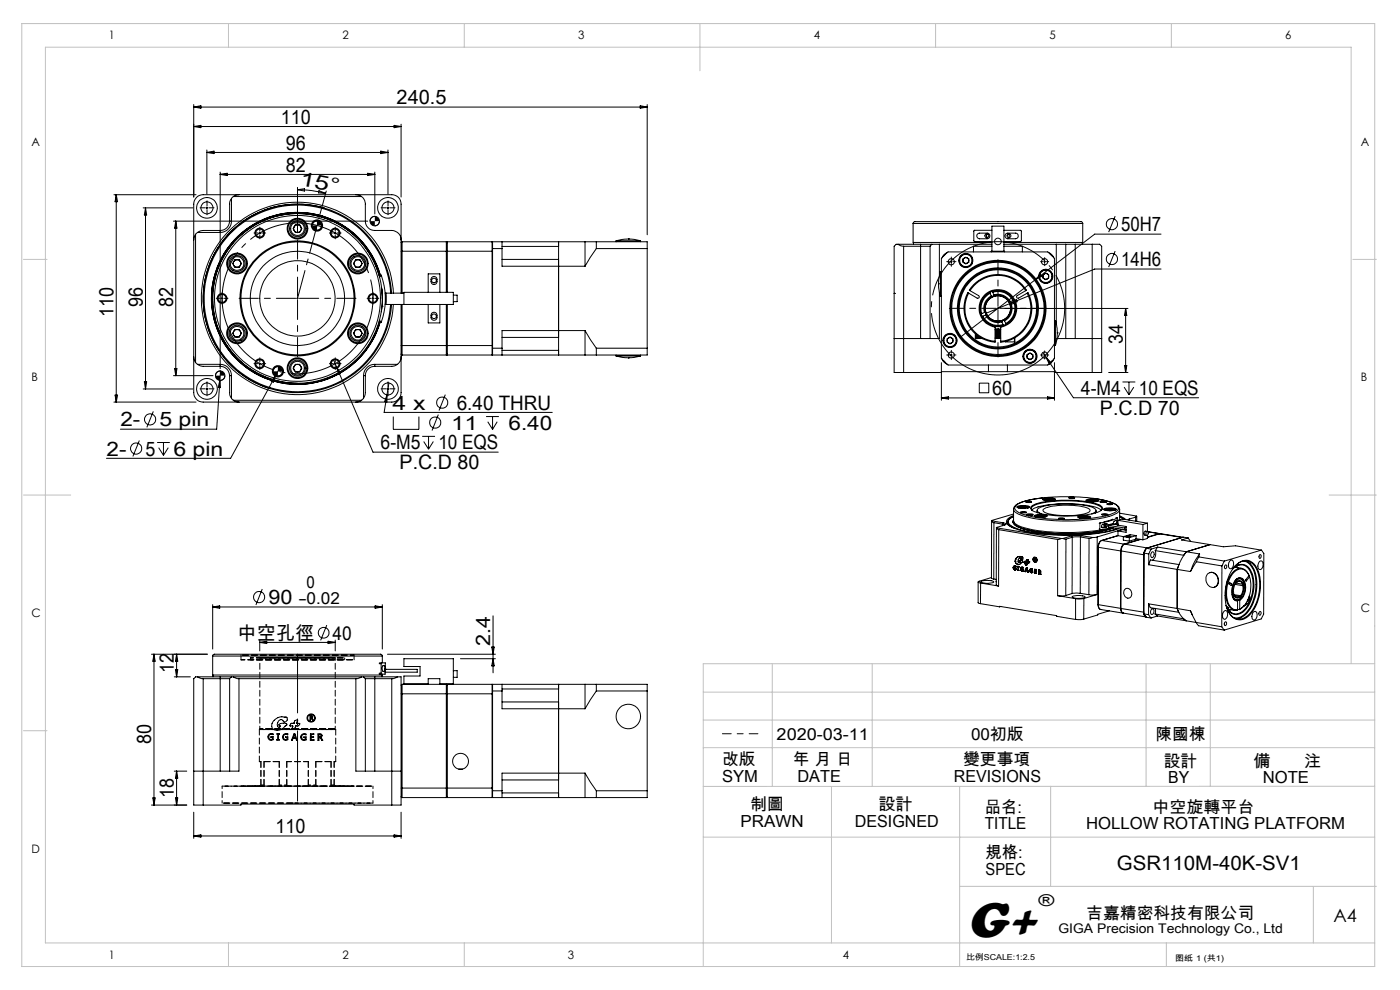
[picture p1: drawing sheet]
<svg xmlns="http://www.w3.org/2000/svg" width="297mm" height="210mm" viewBox="0 0 297 210" stroke-linecap="round" stroke-linejoin="round" font-family="sans-serif">
<defs><g id="words">
<text font-size="11" x="205.1" y="198.7">G+</text>
<g font-size="4.2">
<text x="84.1" y="22.1">240.5</text>
<text x="59.6" y="26.2">110</text>
<text x="60.7" y="31.7">96</text>
<text x="60.7" y="36.4">82</text>
<text x="63.5" y="39.3" transform="rotate(11 63.5 39.3)">1 5 °</text>
<text x="237.9" y="49.1">50H7</text>
<text x="237.9" y="56.4">14H6</text>
<text x="30.3" y="65.2" transform="rotate(-90 30.3 65.2)">96</text>
<text x="36.7" y="65.2" transform="rotate(-90 36.7 65.2)">82</text>
<text x="24.1" y="67.3" transform="rotate(-90 24.1 67.3)">110</text>
<text x="238.2" y="73" transform="rotate(-90 238.2 73)">34</text>
<text x="210.5" y="83.8">60</text>
<text x="229.3" y="83.8">4-M4</text>
<text x="241.6" y="83.8">10 EQS</text>
<text x="83.3" y="86.9">4 x</text>
<text x="96.9" y="86.9">6.40 THRU</text>
<text x="233.3" y="88">P.C.D 70</text>
<text x="25.6" y="90.5">2-</text>
<text x="33.8" y="90.5">5 pin</text>
<text x="80.7" y="95.3">6-M5</text>
<text x="93" y="95.3">10 EQS</text>
<text x="95.7" y="91.1">11</text>
<text x="107.9" y="91.1">6.40</text>
<text x="22.6" y="96.6">2-</text>
<text x="30.9" y="96.6">5</text>
<text x="36.8" y="96.6">6 pin</text>
<text x="84.8" y="99.6">P.C.D 80</text>
<text x="56.9" y="128.2">90</text>
<text x="104" y="137" transform="rotate(-90 104 137)">2.4</text>
<text x="36.9" y="142.9" transform="rotate(-90 36.9 142.9)">12</text>
<text x="32.1" y="157.8" transform="rotate(-90 32.1 157.8)">80</text>
<text x="36.9" y="169.2" transform="rotate(-90 36.9 169.2)">18</text>
<text x="58.4" y="176.7">110</text>
<text x="237" y="184.6">GSR110M-40K-SV1</text>
</g>
<g font-size="4.1">
<text x="50.4" y="135.7">中空孔徑</text>
<text x="70.6" y="135.7">40</text>
</g>
<text font-size="3.9" x="282.9" y="195.5">A4</text>
<g font-size="3.5">
<text x="65.1" y="124.6">0</text>
<text x="63.3" y="128.2">-0.02</text>
<text x="164.8" y="157">2020-03-11</text>
<text x="206" y="157">00初版</text>
<text x="245.2" y="157">陳國棟</text>
<text x="153.2" y="162.3">改版</text>
<text x="153.2" y="165.8">SYM</text>
<text x="168.2" y="162.3">年 月 日</text>
<text x="169.2" y="165.8">DATE</text>
<text x="202.4" y="165.8">REVISIONS</text>
<text x="204.3" y="162.3">變更事項</text>
<text x="246.9" y="162.6">設計</text>
<text x="247.9" y="166.1">BY</text>
<text x="265.9" y="162.6">備</text>
<text x="267.9" y="166.1">NOTE</text>
<text x="276.6" y="162.6">注</text>
<text x="159.1" y="171.9">制圖</text>
<text x="186.4" y="171.9">設計</text>
<text x="208.9" y="172.4">品名:</text>
<text x="244.5" y="172.4">中空旋轉平台</text>
<text x="157.1" y="175.4">PRAWN</text>
<text x="181.3" y="175.4">DESIGNED</text>
<text x="208.9" y="175.9">TITLE</text>
<text x="230.4" y="175.9">HOLLOW ROTATING PLATFORM</text>
<text x="209.1" y="182.1">規格:</text>
<text x="209.1" y="185.6">SPEC</text>
<text x="220.3" y="192.2">®</text>
<text x="230.5" y="194.8">吉嘉精密科技有限公司</text>
</g>
<text font-size="2.8" x="224.5" y="197.8">GIGA Precision Technology Co., Ltd</text>
<g font-size="2.5">
<text x="23.1" y="8.4">1</text>
<text x="72.7" y="8.4">2</text>
<text x="122.7" y="8.4">3</text>
<text x="172.7" y="8.4">4</text>
<text x="222.7" y="8.4">5</text>
<text x="272.7" y="8.4">6</text>
<text x="6.7" y="30.9">A</text>
<text x="288.7" y="30.9">A</text>
<text x="6.7" y="80.9">B</text>
<text x="288.7" y="80.9">B</text>
<text x="6.7" y="130.9">C</text>
<text x="288.7" y="129.9">C</text>
<text x="6.7" y="180.9">D</text>
<text x="23.1" y="203.4">1</text>
<text x="72.7" y="203.4">2</text>
<text x="120.5" y="203.4">3</text>
<text x="178.8" y="203.4">4</text>
</g>
<g font-size="1.7">
<text x="204.9" y="203.7">比例SCALE:1:2.5</text>
<text x="249.3" y="203.8">图纸 1 (共1)</text>
</g>
</g></defs>
<g fill="none" stroke="#000" stroke-width=".21">
<path d="M41.1 22.2v19.6M41.1 22.7h96.2M41.1 22.7l1.5-.3v.6zM41.1 26.8l1.5-.2v.5zM41.1 26.8h44M43.9 31.8v9.3M43.9 32.3h38.4M43.9 32.3l1.5-.2v.5zM46.7 36.5v41.7M46.7 37h32.8M46.7 37l1.5-.2v.4zM63.1 39.7v9.7"/>
<path d="M78 36.8l1.5 .2-1.5 .2zM79.5 36.5v8.9M80.8 32.1l1.5 .2-1.5 .3zM82.3 31.8v9.3M83.6 26.6l1.5 .2-1.5 .3zM85.1 26.3v15.5M135.8 22.4l1.5 .3-1.5 .3zM137.3 22.2v27.6M24.2 41.3h17.4M24.7 41.3v44M24.7 41.3l.2 1.5h-.5zM30.4 44.1h10.5"/>
<path d="M30.9 44.1v38.4M30.9 44.1l.2 1.5h-.5zM36.8 46.9h41.2M37.3 46.9v32.8M37.3 46.9l.2 1.5h-.5zM41.5 49.7l-.4 1.2M41.5 49.7v27.2M41.9 49.3l-.4 .4M43.7 44.1h.4M43.9 43.9v.4M49.1 42.1v4.8a2.45 2.45 0 0 1-2.4 2.4h-4.8M49.1 42.1l-.4 .9v3.9a1.99 1.99 0 0 1-2 2h-3.6l-.6 .1-.6 .3"/>
<path d="M49.5 41.7l-.4 .4M49.5 41.7h27.2M49.8 55.1h1l.4 .8-.4 .8h-1l-.4-.8zM50.7 41.3l-1.2 .4M54.9 49.5h.4M55.1 49.2v.4M62.7 47.7h.9l.4 .8-.4 .8h-.9l-.5-.8zM63.1 40.2l1.5-.2v.5zM63.1 40.2a21.4 21.4 0 0 1 6 .8M67.2 46.8l-.4 .1a.91 .91 0 0 0-.5 .9M67.7 40.5l1.4 .5-1.5-.1zM68.2 47.8a.96 .96 0 0 1-1 1.1"/>
<path d="M68.4 45.8a18.3 18.3 0 0 0-22.8 12.3 18.3 18.3 0 0 0 12.4 22.7 18.3 18.3 0 0 0 22.6-12.5M68.4 45.8a18.2 18.2 0 0 1 12.3 12.6 18.3 18.3 0 0 0-12.3-12.6zM68.9 44.2a20 20 0 0 0-24.9 13.3 20 20 0 0 0 13.3 24.9M69.2 40.5l-1.6 5.9M70.9 49.5h.4M71.1 49.2v.4M75.5 55.1h.9l.4 .8-.4 .8h-.9l-.5-.8zM75.5 41.3l1.2 .4M76.7 41.7a1.97 1.97 0 0 1 .8 1.6v3.6a1.99 1.99 0 0 0 2 2h3.6a1.99 1.99 0 0 1 2 2M79.5 45.9a1.02 1.02 0 0 0-1 1M80.5 46.9l-.2 .6-.8 .4M80.6 58.5a18.1 18.1 0 0 0-27.9-10 18.1 18.1 0 0 0-.1 29.6 18.1 18.1 0 0 0 27.9-9.8"/>
<path d="M80.9 58.5v-.2l-.4 .2a18 18 0 0 0-20.6-12.9 18 18 0 0 0-14.7 19.3 18 18 0 0 0 17.9 16.4M80.9 58.5a14.7 14.7 0 0 1 0 9.7M80.9 58.5l-.4 .2M82.1 44.1h.4M82.3 43.9v.4M85.1 53.3h.2M85.3 51.3v2M85.3 51.3l-.2 .2M85.3 51.3h9.4M85.3 53.3h9.4M85.3 53.3v8.9M91.6 58.9l.4-.2a.85 .85 0 0 1 .7 .8 .85 .85 0 0 1-.7 .9 .93 .93 0 0 1-.4-1.5z"/>
<path d="M94.7 53.3h.2M94.7 51.3v2M94.7 51.3l.2 .2M94.7 53.3v8.7M94.9 53.3h9.6M94.9 53.3v8.7M104.4 51.3v24M104.4 51.3h-9.5v2M104.4 51.3l.1 .1M104.5 52.7v21.2M104.5 52.7h2M106.5 52.3h12v-1v5.2"/>
<path d="M106.5 55h12v1.5M106.5 51.3v1.4M106.5 52.7v3.8h17.6M118.5 56.5v13.6M124.1 51.3v5.2M124.1 51.3h2.4M124.1 51.3h-19.6v1.4M126.5 51.3v1.4M126.5 51.3h10.8v1.4M126.5 52.7l-2.4 3.8M126.5 52.7h10.8M130.7 51.1h5.2"/>
<path d="M130.7 51.1v.2M133.3 50.7l2.6 .4M133.3 50.7l-2.6 .4M133.3 50.7h.1M135.9 51.1v.2M137.3 52.7v21.2M190.5 51.8h-.4l-.4 .4v26.8h2M190.5 51.8l.6 .3 .6 .1M190.5 51.8h4.8M191.7 52.2h5.6M191.7 52.2v26.8M193.7 47.4l.3-.4h35.4l.3 .4"/>
<path d="M193.7 47.4v4h16.7M193.7 47.4h36M193.8 51.4v.4M195.3 51.8h2.4M195.3 51.8v20M197.3 52.2v19.6M197.7 51.8h1.6M197.7 51.8l-.4 .4M199.3 51.8h11.1M199.3 51.8v6.5M199.5 57.6l-.4 1.6v1M199.5 57.6v5.2"/>
<path d="M199.5 57.6h.2M200 54.5l1.1-1.1h21.2l.5 .5 .9 .9v21.2l-.3 .4-1.1 1h-21.2l-.4-.3-1-1.1v-21.2zM200.6 53.9l-.4 .4M200.9 53.6a1.8 1.8 0 0 0-1.1 1.1M201.6 55.5h.4M201.8 55.3v.4M204.3 54.9l.6-.3 .6 .3v.7l-.6 .4-.6-.4zM207.4 49.6l1.2-.1a1.11 1.11 0 0 1 1.4 .5 1 1 0 0 1-1.4 .7 .97 .97 0 0 1-1.4-.8zM209.5 49.6l-.2 .4 .2 .4M210.3 53.4v-.1h2.8v.1M210.4 48.9h-3.7l-.1 .1 .1 2.2 3.7 .1M210.4 53.3v-5.3h2.6v5.3"/>
<path d="M210.4 52.2h-3.9v1.2M213 48.9h3.5l.2 .1-.1 2.2-3.6 .1M213 52.2h3.9v1.2M213 51.8h11.1M213.4 49.6l1.2-.1a1.23 1.23 0 0 1 1.4 .3 .69 .69 0 0 1-.2 .7 .69 .69 0 0 1-.8 .2h-.4a.98 .98 0 0 1-1.4-.8zM213.9 49.7l.2 .3-.2 .4M220.7 58.2l.3 .4-1.4 .7zM221.3 58.3l.6-.4 .6 .4v.7l-.6 .3-.6-.3zM221.4 55.5h.4M221.6 55.3v.4M222.4 53.6l.7 .4 .5 .7M222.8 53.9l.4 .4"/>
<path d="M224.1 51.8h2M224.1 51.8v16.9M226.1 51.8h2M226.1 51.8v20M228.1 51.8h3.6M228.1 51.8v20M229.6 51.4v.4M229.7 47.4v4h-16.7M231.7 51.8h.5a1.34 1.34 0 0 1 1.5 .4v26.8h-2M231.7 51.8v27.2M236.6 53.3l-1.4 3.3M236.6 45.9l-1.4 3.3"/>
<path d="M246.3 57.1h-14.1l-23.1 9.4M246.3 49.7h-14.1l-28.4 21.8M36.8 79.7h8.4M37 78.2h.5l-.2 1.5zM41.1 75.7l.4 1.2M41.5 76.9l.4 .4M41.9 77.3h4.8a2.39 2.39 0 0 1 2.4 2.4M41.9 77.3l.6 .3 .6 .1h3.6a1.99 1.99 0 0 1 2 2M46.7 78.7h-.1a.96 .96 0 0 0-.9 1M46.8 78.7l-.2 2M46.9 63.3h.4M47.1 63.1v.4"/>
<path d="M47.7 79.7a1.02 1.02 0 0 1-1 1M48.7 79.7v3.9l.4 .9M48.7 79.7h.4M49.1 79.7v4.8M49.8 69.9h1l.4 .8-.4 .8h-1l-.4-.8zM54.9 77.1h.4M55.1 77v.4M58.5 79.6l-9.6 17.6h-26.3M58.5 79.6l-.5 1.5-.5-.3zM58.9 77.7l-.1 .1a.97 .97 0 0 0-.8 1M59.4 77.9l-.9 1.7M60 78.8l-.1 .1a.97 .97 0 0 1-1 .9"/>
<path d="M62.7 77.3h.9l.4 .8-.4 .8h-.9l-.5-.8zM62.9 63.3h.4M63.1 63.1v.4M70.8 76.4l.6 1.5M70.9 77.1h.4M71.1 77v.4M71.4 77.9l7.7 18h26.6M71.4 77.9l.8 1.3-.4 .2zM75.5 69.9h.9l.4 .8-.4 .8h-.9l-.5-.8zM77.1 79.7h.4M77.1 79.7v4.8M77.5 79.7v3.6l-.4 1.2"/>
<path d="M78.9 63.3h.4M79.1 63.1v.4M79.5 77.3a2.39 2.39 0 0 0-2.4 2.4M79.5 77.7a1.99 1.99 0 0 0-2 2M79.5 77.3v.4M79.5 77.3h4.8M80.4 68.2l.5 .2v-.2M80.5 68l.4 .2M81.1 65h.1M81.1 63.3l-.1-2.1 .1 2.7-.2 2.2M81.7 62.2h.2M81.7 64.6h.2"/>
<path d="M81.9 62.2v2.4M81.9 64.6h14.3v-2.6h-10.5v2.6M81.9 62.2h3.8M82.9 62.2a19.8 19.8 0 0 0-29.6-16.2 19.8 19.8 0 0 0-1.3 33.7 19.8 19.8 0 0 0 30.7-13.9l.2-1.2M83.1 62.2a20 20 0 0 0-32.4-14.6 20 20 0 0 0 6.6 34.8M83.1 64.6a20 20 0 0 1-25.8 17.8M83.5 62.2a20.4 20.4 0 0 0-30.9-16.3 20.4 20.4 0 0 0 0 34.9 20.4 20.4 0 0 0 30.9-16.2M84.3 77.3l-.6 .3-.6 .1h-3.6M85.1 75.1l.2 .2M85.1 73.3h.2M85.1 75.7a2.08 2.08 0 0 1-.8 1.6M85.1 62.2v-18.9a1.93 1.93 0 0 0-2-2h-40a1.99 1.99 0 0 0-2 2v40a1.99 1.99 0 0 0 2 2h40a1.93 1.93 0 0 0 2-2v-18.7"/>
<path d="M85.3 73.3v2M85.3 75.3h9.4M85.3 73.3h9.4M85.3 64.6v8.7M90.8 62v-3.9h2.5v3.9M90.8 64.6v3.9h2.5v-3.9M91.6 66.5l.4-.3a.85 .85 0 0 1 .7 .9 .85 .85 0 0 1-.7 .8 .91 .91 0 0 1-.4-1.4zM94.7 73.3h.2M94.7 73.3v2M94.7 64.6v8.7M94.9 75.1l-.2 .2M94.9 73.3v2h9.5"/>
<path d="M94.9 73.3h9.6M94.9 64.6v8.7M96.2 62.6h.8v1.4h-.8M104.5 73.9v1.4h19.6M104.5 73.9h2M104.5 75.2l-.1 .1M106.5 73.9v1.4M118.5 70.1v5.2v-1h-12M118.5 70.1v1.5h-12M124.1 70.1l2.4 3.8M124.1 70.1v5.2M124.1 75.3h2.4"/>
<path d="M124.1 70.1h-17.6v3.8M126.5 73.9v1.4M126.5 73.9h10.8M130.7 75.5l2.6 .4M130.7 75.5h5.2M130.7 75.3v.2M133.3 75.9h.1M135.9 75.5l-2.6 .4M135.9 75.3v.2M137.3 73.9v1.4h-10.8M189.7 62.2h.1M189.7 62.3h.1"/>
<path d="M191.7 79h8M199.1 60.2v1l.4 1.6M199.1 60.2h.1M199.3 62.1v9.7h-9.6M199.5 62.8h.2M199.7 76.9v8M199.7 78.8h24M199.8 76.2l.5 .6 .6 .5M200.2 76.5l.4 .4M200.9 71.9l.6-.4 .6 .4v.7l-.6 .3-.6-.3zM201.6 75.3h.4M201.8 75.1v.4"/>
<path d="M205.5 62.2l-.2-.1a7.2 7.2 0 0 0 5.8 10.5v-3.4a3.8 3.8 0 0 1-2.6-5.9 3.8 3.8 0 0 1 6.4 0 3.8 3.8 0 0 1-2.6 5.9v3.4a7.2 7.2 0 0 0 5.8-10.5l-.2 .1M205.5 62.2a7 7 0 0 0 5.6 10.2M205.8 61.7l1.8 1a.31 .31 0 0 1 .1 .4 .31 .31 0 0 1-.4 .1l-1.8-1M205.8 61.7a7 7 0 0 1 11.8 0M205.8 61.7l-.2-.1a7.2 7.2 0 0 1 12.2 0l-.2 .1M206.9 70.8v.8l.2 .2M207.1 71.8h.1M207.1 71v.8M207.1 70.9v.9M207.2 71v.6M207.2 71.6l.1 .2M207.2 71.6l-.1 .2"/>
<path d="M207.3 71.1v.7M207.3 71.8h.1M207.4 71.2v.6M207.5 71.3v.3M207.5 71.6l-.1 .2M207.5 71.6l.2 .2M207.7 71.4v.4M207.7 71.8h.1M207.8 71.4v.4M207.9 71.5v.1M207.9 71.6l.1 .2M207.9 71.6l-.1 .2"/>
<path d="M208 71.6v.2M208 71.8h.1M208.1 71.6v.2M208.1 71.7v.1M208.2 71.7l.1 .1M208.3 71.8h.1M208.4 71.8h.1M208.5 67.1a3.6 3.6 0 0 0 4.3 1.8M208.5 67.1l-.2 .1a3.8 3.8 0 0 0 4.6 1.8l-.1-.1M208.8 66.3l-.5 .2M209 66.2l.2 .5M209 66.2l.2 .6"/>
<path d="M209 66.2l-.2 .1M209.1 66.8a3 3 0 0 0 3.4 1.5M209.1 66.8l-.6 .3M209.2 66.8a2.86 2.86 0 0 0 3.3 1.3M209.2 66.8h-.1M209.7 77.4v1.4M210 62.2v-.2a3.8 3.8 0 0 0-1.9 4.6l.2-.1M210 62.2a3.6 3.6 0 0 0-1.7 4.3M210 62.2l.3 .6M210.3 62.8a2.89 2.89 0 0 0-1.5 3.5M210.3 62.8l.1 .2M210.4 63a2.81 2.81 0 0 0-1.4 3.2"/>
<path d="M210.6 62a3.6 3.6 0 0 1 4.3 1.8M210.6 62l-.1-.2a3.8 3.8 0 0 1 4.6 1.9l-.2 .1M210.6 62l.2 .5M210.8 62.5a3.1 3.1 0 0 1 3.5 1.5M210.8 62.5l.1 .3M210.9 62.8l-.5 .2M210.9 62.8a2.74 2.74 0 0 1 3.3 1.3M211.1 69.4a4 4 0 0 1-2.8-6.1 4 4 0 0 1 6.8 0 4 4 0 0 1-2.8 6.1M211.1 69.3h1.2M211.1 71.7l.1 .1M211.2 69.8v2M211.2 71.8h.1"/>
<path d="M211.2 69.8h.1M211.2 69.8l-.1 .1M211.2 69.8l.2 .2M211.4 70v1.6M211.4 71.6l-.2 .2M211.4 71.6l.1 .2M211.5 65.4h.4M211.5 69.8v2M211.5 71.8h.1M211.5 69.8h.1M211.5 69.8l-.1 .2M211.6 69.8v2"/>
<path d="M211.6 69.8l.1 .2M211.7 65.2v.4M211.7 70v1.6M211.7 71.6l-.1 .2M211.7 71.6l.1 .2M211.8 69.8v2M211.8 71.8h.1M211.8 69.8h.1M211.8 69.8l-.1 .2M211.9 69.8v2M211.9 69.8l.1 .2M212 70v1.6"/>
<path d="M212 71.6l-.1 .2M212 71.6l.2 .2M212.2 69.8v2M212.2 71.8h.1M212.2 69.8h.1M212.2 69.8l-.2 .2M212.2 69.8l.1 .1M212.3 71.7l-.1 .1M212.5 68.1v.2M212.5 68.3l.3 .6M213 67.9l-.5 .2M213 67.9l.1 .2"/>
<path d="M213.1 68.1l.3 .5M213.2 65.4h26.1M213.3 72.5h1.9M213.7 77.4v1.4M214.2 64.1l.2 .5M214.3 64.4l1.3-.8 .2 .4zM214.3 64l-.1 .1M214.4 64.6a2.81 2.81 0 0 1-1.4 3.3M214.6 64.5a2.95 2.95 0 0 1-1.5 3.6M214.6 64.5l-.2 .1M214.9 63.8l-.6 .2M215.1 64.3a3.6 3.6 0 0 1-1.7 4.3"/>
<path d="M215.1 64.3l.2-.1a3.9 3.9 0 0 1-1.9 4.6v-.2M215.1 64.3l-.5 .2M215.2 71.7v.8M215.3 71.6l-.1 .9M217.6 61.7l-1.8 1a.3 .3 0 0 0-.1 .4 .3 .3 0 0 0 .4 .1l1.8-1M217.9 75.2l.6-.3 .6 .3v.7l-.6 .4-.6-.4zM217.9 62.2a7 7 0 0 1-5.6 10.2M221.2 74.8l6.5 9.6h26.6M221.4 75.3h.4M221.6 75.1v.4M222 75.9l1 1.1-.4 .2zM223.2 76.5l-.4 .4"/>
<path d="M223.6 76.2l-.2 .3-1 .8M223.7 76.9v8M223.7 79h8M223.7 73.2h.2M223.7 68h.2M223.9 68l.4 1.6v1M223.9 68v5.2M224.2 71.8h9.5M224.3 70.6v1l-.4 1.6M224.3 70.6h.1M235.2 79h4.1M238.5 77.5h.5l-.2 1.5z"/>
<path d="M238.8 65.4v13.6M238.8 65.4l.2 1.5h-.5zM24.2 85.3h17.4M24.4 83.8h.5l-.2 1.5zM29.6 93.4l-1.4 3.4M30.4 82.5h10.5M30.6 81h.5l-.2 1.5zM32.5 87.3l-1.3 3.4M33.3 93.9h2.7M33.7 95l1 1.6M34.7 93.9v2.7M35.7 95l-1 1.6"/>
<path d="M43.7 82.5h.4M43.9 82.3v.4M46.6 80.7l-.6 10.3h-20.5M46.6 80.7l.2 1.5h-.5zM49.1 84.5l.4 .4M49.5 84.9l1.2 .4M49.5 84.9h27.2M76.7 84.9l-1.2 .4M77.1 84.5l-.4 .4M82.1 82.5h.4M82.1 83.8l-.6 3.7h35.7M82.1 83.8v1.5l-.5-.1z"/>
<path d="M82.3 82.3v.4M82.5 81.2l-.4 2.6M83.4 88.4v2.7h5.5v-2.7M89.6 92.6h2.7M89.9 93.7l1 1.6M90.9 92.6v2.7M91.9 93.7l-1 1.6M93 87.9l-1.3 3.4M94.5 83.7l-1.4 3.4M103.1 88.4h2.7M103.5 89.5l1 1.6M104.5 88.4v2.7"/>
<path d="M105.5 89.5l-1 1.6M199.7 84.4h24M199.7 84.4l1.5-.2v.5zM207.8 81.3h2v2h-2zM222.2 84.2l1.5 .2-1.5 .3zM238.1 81h2.7M238.5 82.1l1 1.6M239.5 81v2.7M240.5 82.1l-1 1.6M210.4 110.4v.1M210.4 110.4l-.1 12.3 .5 .1M210.4 110.5l.2 .3 .3 .1"/>
<path d="M210.4 110.5l2.4 .4M210.9 110.9l1.8 .3M210.9 110.9l-.1 11.9M211.4 111.9v.1M211.4 111.9l-.1 12.2 .5 .2M211.4 112l.5 .4M211.4 112l13.7 2.2M211.9 112.4l-.1 11.9M211.9 112.4l12.5 2M212.7 111.2l.4 .2M212.7 111.2v.3M212.8 110.9l.6 .2-.3 .3"/>
<path d="M212.8 110.9l-.1 .3M213.1 111.4l-1.7 .5M213.7 110.8l.3 .6M213.9 110.4a1 1 0 0 0 .7 1.4l.4 .2M213.9 110.4l1.1-.9a1.21 1.21 0 0 0-1 1.6 8.1 8.1 0 0 0 4.9 1.8 44.4 44.4 0 0 0 17.6-.7l.5-.1M214.9 110.5v.3M215 110.3a.93 .93 0 0 0 .7 1.3 29.1 29.1 0 0 0 11.4 1.6l4-.2 2.8-.4 2.3-.6M215 110.4a1.17 1.17 0 0 0 1.1 1.4 31.2 31.2 0 0 0 11.8 1.4l4.7-.4 3.5-.8M215 110.6a1.69 1.69 0 0 0 1.6 1.4l2.3 .6M215 109.4a1.6 1.6 0 0 0-1.4 1.6 6.1 6.1 0 0 0 3.8 1.7 49 49 0 0 0 18.9-.2l1-.4M215 108v2.4a2.22 2.22 0 0 0 1.9 1.4 41.4 41.4 0 0 0 17.2 .5M215 108a2.22 2.22 0 0 0 1.9 1.4 40.1 40.1 0 0 0 18.9 0l1.3-.7 .4-.7"/>
<path d="M215 109l-4.6 1.4M215.1 110.7v.2M215.1 110.7l-.1 .1M215.4 119.1l.1 .4M215.4 119.1h.1M215.4 118.7v.4M215.4 118.7h.1M215.4 107.3a7.8 7.8 0 0 1 4.3-1.5 40.2 40.2 0 0 1 15.8 .7 1.91 1.91 0 0 1 1.8 1.4 3.8 3.8 0 0 1-2.7 1.5 40.4 40.4 0 0 1-17.6-.3 1.91 1.91 0 0 1-1.7-1.4zM215.5 119.5l.4 .2M215.5 119.5h.1M215.6 118.3l-.2 .4M215.6 118.3h.1"/>
<path d="M215.7 107.5l1.1-.3a2.12 2.12 0 0 1 1.6 .4l-.2 .1-1 .1a1.57 1.57 0 0 1-1.5-.3zM215.8 107.7l.9-.3 1.3 .1 .3 .2M215.9 119.7h.1M216 107.7l.7-.2 1.4 .2M216 118.1l-.4 .2M216 118.1h.9M216 118.1h.1M216.1 119l.1-.1a.41 .41 0 0 1 .5-.1 .41 .41 0 0 1 .2 .5h-.1M216.1 119l.1 .2M216.1 119h.1M216.2 119.2h.1M216.2 107.8v-.2l.5-.1 1.1 .1 .1 .2"/>
<path d="M216.3 119.7h-.4M216.3 119.2v.1M216.3 119.3h-.1M216.3 119.2h.1M216.3 119.3h.1M216.4 118.4a.54 .54 0 0 0-.4 .4 .54 .54 0 0 0 .2 .5h.1M216.4 118.4l.2 .2M216.4 118.4h.1M216.5 108.6l.2-.1a.86 .86 0 0 1 1 .2l-.8 .1zM216.6 118.6v.1M216.6 118.6h.1M216.6 118.7l.1 .1"/>
<path d="M216.6 118.7h.1M216.6 108.8h1M216.6 107.6v.2M216.7 118.8h.1M216.8 119.3l-.3 .3-.6 .1M216.8 119.3h.1M216.9 118.7l-.2 .1M216.9 118.1h.1M216.9 118.1a.36 .36 0 0 1 .1 .4 .36 .36 0 0 1-.3 .3M217.1 107.6l.5 .1-.1 .1h-.5h-.5l.1-.2M217.1 107.6h-.5M217.1 107.6v.2"/>
<path d="M217.3 119.3v.1M217.3 119.3h.1M217.3 119.4h.1M217.3 119.4h.3M217.4 119.1h.3M217.4 119.1l-.1 .2M217.4 119.1h.1M217.5 119.1h-.1M217.5 119.7v.1M217.5 119.8h.1M217.5 119.7h.1M217.6 119.8h.1"/>
<path d="M217.6 119.4h.1M217.6 106.5l.4-.2 .9 .2-.5 .1zM217.6 119.5l-.1 .2M217.6 119.5h.1M217.6 119.4v.1M217.7 119.1h.1M217.7 106.5h1M217.7 119.8h.1M217.7 109.1l.4-.1a.89 .89 0 0 1 1.1 .2l-.9 .1zM217.8 119h.1M217.8 119l-.1 .1M217.8 118.8l.3-.1-.1 .5h.3"/>
<path d="M217.8 118.8h.1M217.8 118.8v.2M217.8 109.2h1.3M217.9 119.5l-.2 .3M217.9 119.5h.1M218 119.5h.1M218.1 119.5h.1M218.3 119.2v.3h-.2M218.3 119.2h.1M218.8 107.4a9.4 9.4 0 0 1 5.1-1.2 22.5 22.5 0 0 1 9.5 1 .62 .62 0 0 1 .5 .6 .62 .62 0 0 1-.5 .6 21.2 21.2 0 0 1-9.5 1 11.5 11.5 0 0 1-5-1.2l-.2-.4zM218.9 108.2a9.6 9.6 0 0 1 5.1-1.3 22.6 22.6 0 0 1 9.1 1l.5 .4a.68 .68 0 0 0 0-.8 .68 .68 0 0 0-.6-.3 24.4 24.4 0 0 0-13.6 0l-.6 .5 .1 .5M219.3 118.3a.5 .5 0 0 1 .7 .3 .5 .5 0 0 1-.5 .6l-.3-.4z"/>
<path d="M219.4 118.2a.55 .55 0 0 0-.2 .6 .55 .55 0 0 0 .5 .4M219.5 118.3h.1M219.5 118.3h.2l.3 .5M219.5 119h.1M219.5 109.3l1.1-.2a1.5 1.5 0 0 1 1.5 .4l-1.2 .2a1.68 1.68 0 0 1-1.5-.3zM219.5 118.5v.2l.2-.1M219.5 118.5h.1M219.5 118.7h.1M219.5 109.5l.5-.2h.7a1.23 1.23 0 0 1 1.3 .3M219.5 118.7v.3M219.6 118.7v.1M219.6 118.7h.1"/>
<path d="M219.6 118.5l.1 .1M219.6 118.5h.1M219.6 118.7l.1-.2-.2-.1v.6M219.6 118.7l.1 .3M219.6 118.8h.1M219.6 118.8l.1 .2M219.7 118.6h.1M219.7 119.2h.1M219.7 119h.1M219.8 109.6l1.2-.2 .8 .2M220 118.8l-.3 .4M220 109.7l-.1-.1a1.66 1.66 0 0 1 1.8 0v.1"/>
<path d="M220 108.3l.1 .5M220.3 109.5v.2M220.9 109.5h.4v.2h-.6l-.4-.1v-.1M220.9 109.5h-.6M220.9 109.5v.2M220.9 109l-.5-.2a.54 .54 0 0 1-.4-.7 .54 .54 0 0 1 .6-.4 20 20 0 0 1 11.4 0 .53 .53 0 0 1 .5 .5 .53 .53 0 0 1-.4 .6l-.5 .2M221.2 105.6l-1.3 .2a9.9 9.9 0 0 0-4.5 1.4l-.3 .4-.1 .4M221.2 105.8l1.4-.2a1.05 1.05 0 0 1 1.3 .4l-1.3 .2a1.68 1.68 0 0 1-1.4-.3zM221.3 106l.7-.2h1l.8 .2M221.3 108a11.3 11.3 0 0 1 6.4-.8l.5 .1a4 4 0 0 1 3 .9 1.65 1.65 0 0 1-1.6 .9 17 17 0 0 1-8-.4l-.3-.4zM221.5 106.1l.8-.2h1l.3 .2M221.7 106.1a1.72 1.72 0 0 1 1.7 0"/>
<path d="M222.1 106v.1M222.6 105.9l.5 .1-.6 .2-.5-.1 .1-.1M222.6 105.9l-.5 .1M222.6 105.9v.3M224.4 114.4v12M224.5 110l.5-.2 .8 .2-.4 .1zM224.7 110.1h1M225.1 114.2h.4M225.1 114.2l-.7 .2M225.5 114.2l.6 .2M226.1 114.4v11.9M226.7 105.6l.3-.1a.78 .78 0 0 1 1 .1l-.8 .1z"/>
<path d="M226.8 105.7h1.1M227.3 113.7l-1.8 .5M227.3 113.7l.2 .3M227.5 114l-1.4 .4M227.5 114l-.1 11.9M228.7 109.6l1.3-.2a1.24 1.24 0 0 1 1.4 .3l-1.3 .3a1.65 1.65 0 0 1-1.5-.4zM228.7 109.8a3.1 3.1 0 0 1 2.5 0M229 109.8l.4-.1 .9-.1 .7 .3M229.1 109.9a1.74 1.74 0 0 1 1.8 0M229.2 113.9l-1.7 .1M229.2 113.9l1.8 .3M229.2 113.9v12"/>
<path d="M229.3 113.6h-1.1l-.9 .1M229.3 113.6l2.5 .4M229.3 113.6l-.1 .3M229.5 109.8v.1M230 109.7l-.5 .1M230 109.7l.5 .1v.1l-.6 .1-.4-.1v-.1M230 109.7v.3M230.4 106.1l1.1-.2a1.5 1.5 0 0 1 1.6 .3l-1.3 .3a1.68 1.68 0 0 1-1.4-.4zM230.5 106.2l1.2-.2a1.23 1.23 0 0 1 1.3 .3M230.7 106.4a2.21 2.21 0 0 1 2.1 0M230.9 106.4h-.1a1.74 1.74 0 0 1 1.8 0M231 114.2v11.9"/>
<path d="M231.3 106.2v.2M231.8 114l-.8 .2M231.8 106.2l.5 .1-.6 .2-.5-.1 .1-.2M231.8 106.2h-.5M231.8 106.2v.2M232.2 105.8l1.4 .2a6.3 6.3 0 0 1 3.8 1.6l.1 .4M232.5 108.3l-.1 .5M232.8 113.9l-1 .1M232.8 113.9l-.1 12.2M233 116.1h.1M233 116.1l-.1 12.2M233 116.1l4.7 .8"/>
<path d="M233 116.1v12.2M233.2 111h.1M233.2 112.2l.1 .1M233.2 112.3l.2 .1M233.3 110.9h.1M233.3 106.4l.4-.1a.84 .84 0 0 1 1.1 .2l-.7 .1zM233.3 111v1.3M233.4 110.9l-.1 .1M233.4 106.5l.7-.1 .6 .1M233.7 109.1l.3-.1a.86 .86 0 0 1 .9 .2h-.9zM233.7 114.6a1.43 1.43 0 0 0-.7 1.5M233.7 114.6h.1"/>
<path d="M233.8 114.6a1.44 1.44 0 0 0-.8 1.5M233.8 114.6l4.7 .8M233.8 109.2h1M233.8 111.9h.2M234.1 107.9l1.4-.2a1.17 1.17 0 0 1 1.3 .4l-1.3 .2a1.54 1.54 0 0 1-1.4-.3zM234.2 108.2l.9-.3 1.3 .1 .3 .2M234.4 111.1l-.2 .3a.16 .16 0 0 0 .1 .2 .16 .16 0 0 0 .2-.1v-.4M234.4 111.7l-.6 .2M234.4 111.7l.3 .1M234.5 108.2l.5-.2h.8l.7 .2M234.6 108.3a1.19 1.19 0 0 1 1.4-.3l.3 .3M234.6 111.1l.1 .4-.3 .2"/>
<path d="M234.7 111.8a.41 .41 0 0 0 .2-.6 .41 .41 0 0 0-.6 0 .42 .42 0 0 0-.6 .2 .42 .42 0 0 0 .3 .5M234.7 111.8l-.7 .1M234.9 106.8l1.2 .1-.9 .2-.4-.1zM234.9 107h1M235 108.1v.2M235.2 111.3l.1 .2M235.2 112l-1.8 .4-.1-.1M235.2 111.8l3.4 .6M235.2 111.3v.7M235.3 111.5l3.3 .5M235.5 108.1l.5 .1-.1 .1h-1l.1-.2M235.5 108.1h-.5"/>
<path d="M235.5 108.1v.2M235.6 111.9l-.4 .1M236.1 110.1l-1.9 .6M236.1 112l-2.5 .6M236.1 111.2l-.8 .3M236.1 111.2l-.1-.2-.8 .3M236.1 111.2l1.1 .2M236.5 111l.3 .1M236.7 109.8h.3M236.8 111.1l.1-.7a.57 .57 0 0 0-.7 .8M236.8 111.1l-.3 .2M237 109.8a9.2 9.2 0 0 1-3.6 1.1"/>
<path d="M237 109.8v1.5M237.2 111.1l-.1 .1M237.2 113.6l-3.5 1M237.2 110.4l5.3 .9M237.2 113.6l1.1 .2M237.2 110.4v1M237.2 112.6v1M237.2 111.4l1.7 .3v1.2l-1.7-.3M237.2 110.4l.9-.3 5.3 .9M237.5 108.9l3.6 .6-.2 .2M237.5 109.4l1.3 .8M237.5 108v2.3"/>
<path d="M237.7 116.9h.1M237.7 116.9v12.1M237.8 116.9l4.8 .8M237.8 116.9v12.2M238.2 112.3l-5.4 1.6M238.3 113.8l1.3 .2M238.3 113.8v.8l1.3 .2M238.3 110.1l-.8-.5 .9 .6M238.5 115.4a1.73 1.73 0 0 0-.8 1.5M238.5 115.4v.1M238.6 115.4a1.53 1.53 0 0 0-.8 1.5M238.6 115.4l4.8 .8"/>
<path d="M238.6 112v.4M238.9 112.5l-.8-.1-.9 .2M238.9 111.9l-.3 .1M238.9 112.3l-.3 .1M239 113.8v.1M239.2 113.7l.7 .1-.6 .1-.3-.1M239.2 113.7l-.2 .1M239.2 113.7v.2M239.6 110.1l-.2 .2M239.6 110.1v.2M239.6 114v.8M240.9 109.7l-1.3 .4"/>
<path d="M240.9 109.7v.9M241 114.3l1.5 .2M241 113.6v.8l-1.4 .4M241 113.6l-1.4 .4M241 113.6l-1.3-.2-1.4 .4M241.2 109.5v1.1M241.9 114.4l-3.4 1M242 114.4l-3.4 1M242.5 111.3v3.2M242.6 117.7v12.1M242.6 117.7h.1M242.7 117.3v12.9"/>
<path d="M242.7 117.3l1 .2M243 116.7l-.1 .3M243.2 116.3l-.5 1M243.2 116.3l1 .2M243.2 112.8l.1-.1a.4 .4 0 0 1 .3 .5 .4 .4 0 0 1-.4 .3l-.1-.4zM243.4 116.2a1.44 1.44 0 0 0-.8 1.5M243.4 116.2h.1M243.4 111v1.7h-.4a.51 .51 0 0 0-.1 .8l.4 .1M243.4 111l-.9 .3M243.4 113.6v.6l-.9 .3M243.5 112.8l2.6 .4M243.5 112.8l2.4 .4"/>
<path d="M243.7 119.8l.4-1 6 1-.4 1M243.7 119.8l6 1M243.7 117.5v2.3M244.2 116.5l-.5 1M244.4 117.1a.46 .46 0 0 1 .5 .3 .46 .46 0 0 1-.1 .5 .34 .34 0 0 1-.5 .4 .34 .34 0 0 1-.2-.5zM245.1 116.8l6 1 .6-.8M245.1 116.8a1.65 1.65 0 0 1-.7 2M245.6 116.1l-.5 .7M245.6 116.1l8.9 1.4M245.6 116.1l-1.4 .4M245.9 113.2h.1M245.9 113.2h.2"/>
<path d="M245.9 113.2l-2.5 .7M246 113.2l4.9 .8h-.1M246 113.2l-2.6 .8M246 113.2l4.8 .8M246.1 113.2h.1M250.8 114h.1M251.7 117a11.7 11.7 0 0 0-2 3.8M252.1 114.1l-1.5 .4 8.9 1.5 2.6-.2 5.5 .9M252.1 114.1l.5 .8M252.1 114.1l-1.1-.2-7.8 2.4M253.8 119.2l-1.2 2M253.8 119.2l5.4 .8"/>
<path d="M254.3 118.1l-.5 1.1M254.3 118.1l5.5 .9M254.5 117.5l-.2 .6M254.5 117.5a11.7 11.7 0 0 0-1.9 3.7M256.7 115.5l-5 1.5M259.8 119l-.6 1M259.9 119.9l.1-.1a.38 .38 0 0 1 .3 .5 .38 .38 0 0 1-.5 .3v-.3zM261 118.9l.2-.1a.87 .87 0 0 1 .3 1.5 .51 .51 0 0 1-.6 .3 .51 .51 0 0 1-.3-.7l.1-.5zM262.2 119.9a2.57 2.57 0 0 1 2.6-1 2.57 2.57 0 0 1 2 1.9 9.6 9.6 0 0 1-2.1 10 2.58 2.58 0 0 1-4.2-1.2 9.7 9.7 0 0 1 1.7-9.7zM263.9 119a3.7 3.7 0 0 1 2.4 3.5 8.9 8.9 0 0 1-2.6 8.1 2.39 2.39 0 0 1-1.8 .5M264.3 118.9a4.3 4.3 0 0 1 2.3 4.1 9.5 9.5 0 0 1-2.5 7.5l-.7 .5-1.2 .3M267.2 117.7a.35 .35 0 0 1 .4 .4 .35 .35 0 0 1-.4 .3l-.1-.4z"/>
<path d="M267.3 119.1l.1-.1a.79 .79 0 0 1 .5 1.2 .55 .55 0 0 1-.6 .6 .55 .55 0 0 1-.5-.7l.2-.7zM267.6 116.7l.5 .7v12.9l-.6 1-7.8 2.4M267.6 116.7l-7.8 2.3M32.1 138.8h11.9M32.7 138.8v32M32.7 138.8l.2 1.5h-.5zM37.5 138.8l.2 1.5h-.5zM37.5 138.8v4.8M45.1 139.2l.1-.2 .2-.2h35.4l.3 .4M45.1 139.2v4h36v-.2M45.1 139.2h36M45.1 128.3v9.4"/>
<path d="M45.1 128.8h36M45.1 128.8l1.5-.3v.5zM55.1 135.8v2.3M55.1 136.3h16M55.1 136.3l1.5-.3v.5zM55.6 124.9l-1.3 3.4M69.3 132.6l-1.3 3.2M69.6 136l1.5 .3-1.5 .2zM71.1 135.8v2.3M79.6 128.5l1.5 .3-1.5 .2zM81.1 139.2v1.4M81.1 128.3v9.4"/>
<path d="M82.2 138.8h22.9M97.7 139.7h7.4M104.3 137.3h.5l-.2 1.5zM104.6 130.6v12.1M104.6 139.7l.2 1.5h-.5zM207.5 123.5v4.4l.5 .1M208 128l4.1 .7M208 123.7v4.3M208 123.7l3.8 .6M208.1 123.4l1-.3a2.06 2.06 0 0 1 1.7 .4l-1.5 .2-1-.1zM210.3 122.5l-2.8 .9 .5 .3M210.8 122.8l.5 .1"/>
<path d="M211.3 123.3v.1M212.1 128.7l12.1 1.9v.1l4 .7M212.3 128.6l-.2 .1M214.9 120.4l.1 .3 .3 .2M214.9 120.4h.1M215.2 120l-.3 .4M215.2 120.1h.1M215.3 120.5h.2v.4h-.2M215.3 120.5h.1M215.3 120.1a.34 .34 0 0 0-.3 .4 .34 .34 0 0 0 .4 .3M215.3 120.1l.2 .1v-.1l-.3-.1-.3 .4M215.3 120.1l.2 .1"/>
<path d="M215.3 120.1h.1M215.3 120.9h.1M215.4 120.5h.1M215.4 120.8h.1M215.4 120.5v.3M215.9 121h.2M215.9 121h.1M215.9 120.2h.1M215.9 120.2l.2-.1v.2M215.9 120.9v.1M216 120.2h.1M216 120.2v.7"/>
<path d="M216 120.2l-.1 .7M216.1 120.3h.1M216.1 120.3v.7M216.5 120.7l.1 .3 .3 .1M216.5 120.7h.1M216.7 120.3l-.2 .4M216.8 120.4h.1M216.9 120.8l.2-.1v.4h-.2M216.9 121.1h.2M216.9 120.8h.1M216.9 121.1h.1M216.9 120.4a.34 .34 0 0 0-.3 .3 .34 .34 0 0 0 .4 .3"/>
<path d="M216.9 120.4l.2 .1-.2-.2h-.3l-.1 .4M216.9 120.4h.1M217 121h.1M217 120.8h.1M217 120.8v.2M217.5 121.2h.1M217.5 121.2l.2-.8 .3 .9M217.6 121h.1M217.6 121l-.1 .2M217.6 121l.3 .1M217.8 120.5v.1M217.8 120.5h.1"/>
<path d="M217.8 120.5l-.1 .5h.2M217.8 120.6h.1M217.8 120.6l.1 .4M217.9 121h.1M217.9 121.1h.1M217.9 121.1l.1 .2M218 121.3h.1M218.5 121v.3l.3 .2M218.5 121h.1M218.7 120.6l-.2 .4M218.8 120.7h.1M218.8 121.1h.2v.4h-.2"/>
<path d="M218.8 121.1h.1M218.8 121.5h.1M218.8 120.7a.34 .34 0 0 0-.2 .4 .34 .34 0 0 0 .3 .3M218.8 120.7l.2 .1v-.1l-.3-.1-.2 .4M218.8 120.7l.2 .1M218.9 121.4h.1M218.9 121.1h.1M218.9 121.1v.3M219.5 121.6h.1M219.6 120.9h.1M219.6 121.2h.1M219.6 120.9v.2l.3 .2-.3-.1"/>
<path d="M219.6 121.2v.3l.3 .1h-.4M219.6 120.9l.3-.1-.4-.1v.9M220.3 121.7h.1M220.4 121v.3l.3-.1M220.4 121h.1M220.4 121.4h.1M220.4 121.4l-.1 .3M220.5 121.4l.1 .1M220.5 121.4h.1M220.5 121l.2 .2M220.5 121h.1M220.6 121.4h.1"/>
<path d="M220.6 121.4l.1-.1v-.3l-.4-.1v.8M220.6 121.4l.1 .4M220.6 121.5h.1M220.6 121.5l.1 .3M220.7 121.2l-.1 .1M220.7 121.2h.1M220.7 121.8h.1M224.4 126.4l3.8 .6M226.1 126.3l-1.7 .1M227.4 125.9l-1.3 .4M227.5 126.5l1.3-.2a1.49 1.49 0 0 1 1.4 .4l-1.2 .2a1.43 1.43 0 0 1-1.5-.4zM228.2 127v4.4"/>
<path d="M229.2 125.9h-1.8M229.2 125.9l1.8 .2M229.9 131.3l-1.7 .1M229.9 127h-1.7M229.9 127v4.3M232.7 126.1h-1.7M232.7 126.1l-2.8 .9M232.9 128.3l.3 .7 .3 .3M232.9 128.3h.1M233 128.3l.2 .8 .3 .2M233 128.3l4.7 .7M233.5 129.3h.1"/>
<path d="M233.5 129.3l4.7 .8M235.3 129.6l-5.4 1.7M237.7 129h.1M237.7 129l.1 .7 .4 .4M237.8 129.1l.2 .7 .4 .3M237.8 129.1l4.8 .7M238.2 130.1h.2M238.7 125a1.02 1.02 0 0 1 1.4 .5 1.02 1.02 0 0 1-.7 1.4 1.14 1.14 0 0 1-.9-.7 1.14 1.14 0 0 1 .2-1.2zM242.6 129.8l.1 .7 .4 .4-4.7-.8M242.6 129.8h.1M242.7 130.2l.5 .7 1 .2M242.7 130.2l1 .2"/>
<path d="M242.8 130.5l.2 .2M243.7 128.1l.3 .8 6.1 1-.4-.8M243.7 130.4l.5 .7M243.7 128.1l6 1M243.7 128.1v2.3M244.3 129.2a.47 .47 0 0 1 .6 .2 .47 .47 0 0 1-.1 .6l-.4 .3a.65 .65 0 0 1-.4-.5 .65 .65 0 0 1 .3-.6zM245 130.2l.6 .5M245.1 129l-.1 1.2M245.6 130.7l8.1 1.3M245.6 130.7l-1.4 .4M249.7 129.1a5.1 5.1 0 0 0 1.9 2.6l-.5-.4-6.1-1.1M249.7 129.1l2.9 .5"/>
<path d="M249.7 120.8v8.3M249.7 120.8l2.9 .4M252.6 129.6l1.2 2.4M252.6 129.6l.3 .8M253.8 132l.5 .7 5.4 1M253.8 132l5.4 1M256.2 121.7a1.47 1.47 0 0 1 1.6 0 1.47 1.47 0 0 1 .6 1.5 1.23 1.23 0 0 1-.9 1.4 1.23 1.23 0 0 1-1.5-.9l-.2-1.2zM256.6 121.5a1.67 1.67 0 0 1 1.8 1.1 1.67 1.67 0 0 1-.7 2h-.1M259.2 133l.5 .7M259.2 120v13M259.8 129.6a.59 .59 0 0 1 .6 .2 .59 .59 0 0 1 0 .7 .58 .58 0 0 1-.3 .7 .58 .58 0 0 1-.7-.2v-.9zM259.8 132.1l.2-.2a.38 .38 0 0 1 .2 .4 .38 .38 0 0 1-.4 .3z"/>
<path d="M260.1 128.5l.2 .4M260.2 123.7h.1M260.2 123.6l1.1 .2M260.3 123.7a5.4 5.4 0 0 0 .9 5.4l.6 .3h.7M260.3 123.7h.2M260.3 123.3h.1M260.4 129.1h.2h-.1M260.4 123.3l.2 .1M260.5 128.8l-.1 .2M260.5 128.8l-.1 .3M260.5 129.1l.1-.1zM260.5 129.2l1.4 .3"/>
<path d="M260.5 123.7a5.3 5.3 0 0 0 .9 5.3l.5 .3 .6 .1M260.5 123.7l.7 .5 .1-.4M260.5 128.9l-.1 .2M260.5 129.1h.1M260.6 123.4l.7 .4M260.9 129.3l-.2 .1M261.2 129.3l-.4 .3M261.5 120.7a2.17 2.17 0 0 1 2.3-.8 2.17 2.17 0 0 1 1.6 1.7 7.8 7.8 0 0 1-1.8 8.1 2.14 2.14 0 0 1-3.5-1.3h-.1M261.5 126.1h-.1M261.5 126.1h.3M261.5 120.6a2.28 2.28 0 0 1 2.4-.8 2.28 2.28 0 0 1 1.7 1.9 8.1 8.1 0 0 1-1.9 8.1 2.14 2.14 0 0 1-3.5-1M261.6 126.4a.95 .95 0 0 0 .6 .8 .95 .95 0 0 0 1-.2"/>
<path d="M261.6 126.4h-.2M261.8 126.1a.74 .74 0 0 0 1.2 .5M261.8 126.1l1.4 .3M261.8 126.1v.1M261.8 120.3a2.65 2.65 0 0 1 3.9-.8 7.2 7.2 0 0 1 1.3 6.7 6.7 6.7 0 0 1-3.4 5 2.61 2.61 0 0 1-3.3-2.1M261.8 126.2a.78 .78 0 0 0 .5 .6 .78 .78 0 0 0 .8-.1M261.8 126.2l-.2 .2M261.9 126.4l1.1 .2M261.9 120.3l1.5 .3M262 124l1.7 .2M262.2 123.3l-.2-.2a1.01 1.01 0 0 1 1.1-.4 1.01 1.01 0 0 1 .8 .8M262.2 123.3a3.5 3.5 0 0 0-.7 2.8"/>
<path d="M262.2 123.3l.1 .3a2.97 2.97 0 0 0-.6 2.3l-.2 .2M262.2 123.7l1.4 .2M262.2 120.2l.2 .2M262.2 123.4l.2 .1M262.3 120.1l.3 .3M262.4 123l-.1-.1a1.01 1.01 0 0 1 1.6 .6M262.4 123a.95 .95 0 0 1 1-.1 .95 .95 0 0 1 .5 .8M262.4 123l.1 .4M262.4 123.5a.74 .74 0 0 1 1.2 .4M262.5 123.4a.81 .81 0 0 1 1.3 .5M262.5 123.4l-.1 .1M262.5 127.5v1.9"/>
<path d="M262.5 129.2l.4 .1M263 126.6l.1 .1M263 127.4a3.4 3.4 0 0 0 .7-4.6 1.25 1.25 0 0 0-2 .8 3.1 3.1 0 0 0 .4 3.8l.4 .1M263 127.4v1.8M263 129.2l-.1 .1M263.1 126.7l.1 .3M263.1 126.9h.2M263.2 127a.96 .96 0 0 1-1 .3 .96 .96 0 0 1-.7-.7l.3 .5 .7 .4M263.2 126.4l.1 .1M263.3 126.5l.1 .3M263.3 126.8l-.4 .4 .1 .2M263.3 126.8v.1"/>
<path d="M263.4 126.8l-.1 .1M263.4 126.7l-.1 .1M263.7 124.2a2.77 2.77 0 0 1-.5 2.2M263.8 123.9h-.2M263.8 123.9h.2M263.8 124.2a2.97 2.97 0 0 1-.5 2.3M263.8 124.2h-.1M263.9 123.5v.1M263.9 123.7l.1 .2M263.9 123.7l-.1 .2M264 128.4l-1.1 .9M264 123.9l.1 .1"/>
<path d="M264.1 124a3.4 3.4 0 0 1-.7 2.8M264.1 124l-.3 .2M264.3 123.2h.1M264.3 128l.2 .2M264.4 127.9l.3 .1M264.8 122.2l.3 .2M264.9 126.9l.2 .1M265 122.1a1.87 1.87 0 0 0-1.7-1.4 1.87 1.87 0 0 0-1.8 1l-.9 1.7M265 122.1l-.7 .9v.2h.1M265 122.1a1.93 1.93 0 0 0-1.7-1.6 1.93 1.93 0 0 0-2 1.1l-.9 1.7M265 126.4l.1 .2a1.88 1.88 0 0 1-1.3 2M265 127.1l-.3 .1"/>
<path d="M265.1 122.4a6.4 6.4 0 0 1-1.8 6.6l-.3 .2M265.1 122.4l-.7 .8M265.1 127.4l-.5 .1M265.1 126.6h-.1h.1M265.9 129.9a.51 .51 0 0 1 .6-.1 .51 .51 0 0 1 .2 .6 .78 .78 0 0 1-.8 1.1 1.25 1.25 0 0 1 0-1.6zM267.2 129.8l.1-.1a.39 .39 0 0 1 .2 .5 .39 .39 0 0 1-.4 .2v-.4zM37 143.6h3.4M37.2 142.1h.5l-.2 1.5zM41.9 143.6h-.4l-.4 .4v26.8h2M41.9 143.6l1.2 .4M41.9 143.6h4.8M43.1 144h5.6"/>
<path d="M43.1 144v26.8M45.2 143.2v.4M46.7 143.6h2.4M46.7 143.6v20M48.7 144v19.6M49.1 143.6h.4M49.1 143.6l-.4 .4M49.5 143.6l1.2 .4M49.5 143.6h27.2M50.7 144v19.6h-9.6M50.7 144h24.8M57.1 155.7l.7-.1 .1 .2a.56 .56 0 0 0-.9 .4 .56 .56 0 0 0 .8 .6v-.4h-.3v-.1h.5v.6a.73 .73 0 0 1-1-.2 .73 .73 0 0 1 .1-1z"/>
<path d="M58.2 152.8a3.2 3.2 0 0 1 2.4-.7 .51 .51 0 0 1 .2 .8 .51 .51 0 0 1-.8-.1 .57 .57 0 0 0-.9 .1 .98 .98 0 0 0-.1 1.3l.3 .1 .2-.2-.3-.3a1.29 1.29 0 0 1 1.7-.1l-.4 .3a1.89 1.89 0 0 1-2.8 .4 1.42 1.42 0 0 1 .5-1.6zM58.8 155.6h.4v.2h-.1v1.1l.1 .1h-.5l.2-.1v-1.1h-.1zM60.2 155.8l.5-.2 .4 .1-.1 .2a.56 .56 0 0 0-.9 .3 .56 .56 0 0 0 .8 .6v-.4h-.3v-.1h.5v.6a.72 .72 0 0 1-1-.1 .72 .72 0 0 1 .1-1zM62.3 153.4h-.1a.48 .48 0 0 0-.5 .1 .48 .48 0 0 0-.1 .5h.5l-.2 .7a.62 .62 0 0 0 .8-.6M62.3 153.4a.59 .59 0 0 1 .8-.5l-.2 .5 .7 .1a.61 .61 0 0 1-.8 .5h-.1M62.3 153.4h.1M62.4 155.6h.1l.6 1.4h-.2l-.1-.4h-.6l-.2 .4h-.2zM62.4 155.8h.1M62.4 155.8l.3 .7h-.5zM62.7 154v.1M64.1 155.8l.6-.2 .2 .3a.56 .56 0 0 0-.9 .3 .56 .56 0 0 0 .7 .6v-.4h-.2v-.1h.4v.6a.73 .73 0 0 1-1-.1 .73 .73 0 0 1 .2-1zM65.8 151.8l.5 .1v.3l-.2 .1 .3 .4-.4-.3h-.1v.3h-.1z"/>
<path d="M65.9 155.6h.7v.2h-.6v.5h.5v.1h-.5v.5h.6v.1h-.8zM65.9 151.9h.2l.1 .3-.3 .1zM66.1 152.3h.1M67.5 155.7l.7 .1 .1 .4-.3 .2 .5 .6h-.2l-.5-.6-.1 .6h-.2zM67.7 155.8h.2a.25 .25 0 0 1 .2 .3 .25 .25 0 0 1-.2 .2h-.2zM68 156.4h.1M75.5 144v19.6h9.6M76.7 143.6l-1.2 .4M76.7 143.6h.4M77.1 143.6l.4 .4M77.1 143.6h2.4M77.5 144h5.6"/>
<path d="M77.5 144v19.6M79.5 143.6v20M79.5 143.6h4.8M80.4 143h.5M80.4 140.8h.5M80.4 142.8h.5M80.5 140.6h.4M80.9 142.8v.2M80.9 140.8v2M80.9 140.6h.8v2.4h-.8M80.9 140.6v.2M81 143.2v.4"/>
<path d="M81.2 141.2l.4 .1v1l-.2 .1a.37 .37 0 0 1-.3-.5zM81.7 141.8l.2 .2M81.7 141.8h.1M81.7 141.8l.3 .2M81.9 142h6.6v.6h-6.8M83.1 144v26.8M84.3 143.6h.8v27.2h-2M84.3 143.6l-1.2 .4M85.1 147.2h.2M85.3 145.2v2M85.3 145.2l-.2 .2M85.3 147.2v20"/>
<path d="M85.3 145.2h9.4M85.3 147.2h9.4M90.8 145.1h-5.1v-1.7h3.4v-2h-3.4v-1.7h10.5v5.4h-2.9M90.8 145.2v-1.2h2.5v1.2M94.7 147.2h.2M94.7 145.2v2M94.7 145.2l.2 .2M94.7 147.2v20M94.9 147.2v20M94.9 147.2h9.6M96.2 142.3h.8v1.4h-.8M104.4 145.2v24"/>
<path d="M104.4 145.2h-9.5v2M104.4 145.2l.1 .1M104.5 146.6v21.1M104.5 146.6h2M106.5 146.1h12v-.9v5.1M106.5 145.2v1.4M106.5 148.9h12v1.4M106.5 146.6v3.7h17.6M118.5 150.3v13.7M124.1 145.2v5.1M124.1 145.2h2.4M124.1 145.2h-19.6v1.4"/>
<path d="M126.5 145.2v1.4M126.5 146.6l-2.4 3.7M126.5 145.2h10.8v1.4M126.5 146.6h10.8M137.3 146.6v21.1M32.1 170.8h7.5M32.4 169.3h.5l-.2 1.5zM37 163.6h2.6M37.2 169.3h.5l-.2 1.5zM37.5 163.6v7.2M37.5 163.6l.2 1.5h-.5zM41.1 172.3v5.5"/>
<path d="M41.1 177.3l1.5-.2v.5zM41.1 177.3h44M43.1 170.8h8v-.2h24v.2h8M83.6 177.1l1.5 .2-1.5 .3zM85.1 172.3v5.5M85.1 169l.2 .2M85.1 167.2h.2M85.3 167.2v2M85.3 169.2h9.4M85.3 167.2h9.4M94.7 167.2v2M94.7 167.2h.2"/>
<path d="M94.9 169l-.2 .2M94.9 167.2v2h9.5M94.9 167.2h9.6M97.3 163.2h.8M104.5 167.7v1.5h19.6M104.5 167.7h2M104.5 169l-.1 .2M106.5 167.7v1.5M118.5 164v5.2v-1h-12M118.5 164v1.4h-12M124.1 164l2.4 3.7M124.1 169.2h2.4"/>
<path d="M124.1 164v5.2M124.1 164h-17.6v3.7M126.5 167.7v1.5M126.5 167.7h10.8M137.3 167.7v1.5h-10.8"/>
<circle cx="43.9" cy="44.1" r="1.27"/>
<circle cx="43.9" cy="44.1" r="2.21"/>
<circle cx="50.3" cy="55.9" r="1.45"/>
<circle cx="50.3" cy="55.9" r="2"/>
<circle cx="50.3" cy="55.9" r=".8"/>
<circle cx="50.3" cy="55.9" r="2.2"/>
<circle cx="50.3" cy="55.9" r="1.7"/>
<circle cx="55.1" cy="49.4" r="1.04"/>
<circle cx="55.1" cy="49.4" r=".84"/>
<circle cx="63.1" cy="48.5" r="2"/>
<circle cx="63.1" cy="48.5" r=".8"/>
<circle cx="63.1" cy="48.5" r="2.2"/>
<circle cx="63.1" cy="48.5" r="1.44"/>
<circle cx="63.1" cy="48.5" r="1.7"/>
<circle cx="67.2" cy="47.9" r=".99"/>
<circle cx="67.2" cy="47.8" r="1.2"/>
<circle cx="71.1" cy="49.4" r=".83"/>
<circle cx="71.1" cy="49.4" r="1.04"/>
<circle cx="75.9" cy="55.9" r=".81"/>
<circle cx="75.9" cy="55.9" r="2.19"/>
<circle cx="75.9" cy="55.9" r="1.69"/>
<circle cx="75.9" cy="55.9" r="1.45"/>
<circle cx="75.9" cy="55.9" r="2"/>
<circle cx="79.5" cy="46.9" r="1"/>
<circle cx="82.3" cy="44.1" r="1.28"/>
<circle cx="82.3" cy="44.1" r="2.2"/>
<circle cx="92.1" cy="59.5" r=".5"/>
<circle cx="201.8" cy="55.5" r=".66"/>
<circle cx="204.9" cy="55.3" r="1.41"/>
<circle cx="204.9" cy="55.3" r=".62"/>
<circle cx="204.9" cy="55.3" r="1.5"/>
<circle cx="204.9" cy="55.3" r="1.32"/>
<circle cx="209.3" cy="50" r=".39"/>
<circle cx="211.7" cy="51.2" r=".71"/>
<circle cx="214" cy="50" r=".41"/>
<circle cx="221.6" cy="55.5" r=".66"/>
<circle cx="221.9" cy="58.6" r=".61"/>
<circle cx="221.9" cy="58.6" r="1.51"/>
<circle cx="221.9" cy="58.6" r="1.41"/>
<circle cx="221.9" cy="58.6" r="1.3"/>
<circle cx="235.9" cy="47.5" r="1.18"/>
<circle cx="235.9" cy="55" r="1.18"/>
<circle cx="46.7" cy="79.7" r="1"/>
<circle cx="47.1" cy="63.3" r=".84"/>
<circle cx="47.1" cy="63.3" r="1.05"/>
<circle cx="50.3" cy="70.7" r="1.7"/>
<circle cx="50.3" cy="70.7" r="2"/>
<circle cx="50.3" cy="70.7" r="2.21"/>
<circle cx="50.3" cy="70.7" r=".8"/>
<circle cx="50.3" cy="70.7" r="1.45"/>
<circle cx="55.1" cy="77.2" r="1.04"/>
<circle cx="55.1" cy="77.2" r=".84"/>
<circle cx="59" cy="78.7" r="1.19"/>
<circle cx="59" cy="78.8" r="1"/>
<circle cx="63.1" cy="78.1" r="2"/>
<circle cx="63.1" cy="63.3" r="10"/>
<circle cx="63.1" cy="78.1" r=".8"/>
<circle cx="63.1" cy="63.3" r="8"/>
<circle cx="63.1" cy="63.3" r="17.6"/>
<circle cx="63.1" cy="78.1" r="2.2"/>
<circle cx="63.1" cy="63.3" r="18"/>
<circle cx="63.1" cy="78.1" r="1.7"/>
<circle cx="63.1" cy="78.1" r="1.45"/>
<circle cx="63.1" cy="63.3" r="12"/>
<circle cx="63.1" cy="63.3" r="12.2"/>
<circle cx="71.1" cy="77.2" r=".83"/>
<circle cx="71.1" cy="77.2" r="1.04"/>
<circle cx="75.9" cy="70.7" r="2.2"/>
<circle cx="75.9" cy="70.7" r="1.69"/>
<circle cx="75.9" cy="70.7" r=".81"/>
<circle cx="75.9" cy="70.7" r="1.45"/>
<circle cx="75.9" cy="70.7" r="2"/>
<circle cx="79.1" cy="63.3" r=".84"/>
<circle cx="79.1" cy="63.3" r="1.04"/>
<circle cx="92.1" cy="67.1" r=".5"/>
<circle cx="201.5" cy="72.2" r=".62"/>
<circle cx="201.5" cy="72.2" r="1.4"/>
<circle cx="201.5" cy="72.2" r="1.51"/>
<circle cx="201.5" cy="72.2" r="1.31"/>
<circle cx="201.8" cy="75.3" r=".65"/>
<circle cx="211.7" cy="65.4" r="8.2"/>
<circle cx="211.7" cy="65.4" r="10"/>
<circle cx="211.7" cy="65.4" r="8.4"/>
<circle cx="211.7" cy="65.4" r="10.2"/>
<circle cx="211.7" cy="65.4" r="8.6"/>
<circle cx="211.7" cy="65.4" r="9.8"/>
<circle cx="211.7" cy="65.4" r="2.7"/>
<circle cx="218.5" cy="75.6" r=".61"/>
<circle cx="218.5" cy="75.6" r="1.32"/>
<circle cx="218.5" cy="75.6" r="1.4"/>
<circle cx="218.5" cy="75.6" r="1.51"/>
<circle cx="221.6" cy="75.3" r=".65"/>
<circle cx="28.9" cy="95.1" r="1.18"/>
<circle cx="31.8" cy="89" r="1.18"/>
<circle cx="43.9" cy="82.5" r="1.28"/>
<circle cx="43.9" cy="82.5" r="2.21"/>
<circle cx="82.3" cy="82.5" r="1.29"/>
<circle cx="82.3" cy="82.5" r="2.2"/>
<circle cx="92.3" cy="89.6" r="1.19"/>
<circle cx="93.8" cy="85.4" r="1.19"/>
<circle cx="219.6" cy="118.7" r=".41"/>
<circle cx="55" cy="126.7" r="1.2"/>
<circle cx="68.7" cy="134.2" r="1.14"/>
<circle cx="66" cy="152.3" r=".88"/>
<circle cx="66" cy="152.3" r=".74"/>
<circle cx="133.3" cy="152" r="2.61"/>
<circle cx="97.7" cy="161.5" r="1.69"/>
</g>
<path d="M78.4 58.6a16 16 0 0 0-26.7-6.5 16 16 0 0 0 7.1 26.6 16 16 0 0 0 19.9-19l-.3-1.1" fill="none" stroke="#000" stroke-width=".21" stroke-dasharray="30.5 1.3 1.3 1.3" stroke-dashoffset="-.7" stroke-linecap="butt"/>
<path d="M215.9 78.9a14.1 14.1 0 0 0 5.7-23.6 14.1 14.1 0 0 0-23.5 6.2 14.1 14.1 0 0 0 16.7 17.7l1.1-.3" fill="none" stroke="#000" stroke-width=".21" stroke-dasharray="30.5 1.3 1.3 1.3" stroke-dashoffset="5.1" stroke-linecap="butt"/>
<path d="M153.3 155.6h7.5" fill="none" stroke="#000" stroke-width=".21" stroke-dasharray="30.5 1.3 1.3 1.3" stroke-dashoffset="28.6"/>
<path d="M62.7 63.3h-12M63.1 62.9v-12M63.1 63.7v12M63.5 63.3h12" fill="none" stroke="#000" stroke-width=".21" stroke-dasharray="30.5 1.3 1.3 1.3" stroke-dashoffset="26.4"/>
<g fill="none" stroke="#000" stroke-width=".21" stroke-dasharray="30.5 1.3 1.3 1.3">
<path d="M43.5 44.1h-1.1M43.9 43.7v-1.1M43.9 44.5v1.1M44.3 44.1h1.1M54.7 49.4h-.8M55.1 49v-.8M55.1 49.8v.9M55.5 49.4h.9M70.7 49.4h-.8M71.1 49v-.8M71.1 49.8v.9M71.5 49.4h.9"/>
<path d="M81.9 44.1h-1.1M82.3 43.7v-1.1M82.3 44.5v1.1M82.7 44.1h1.1M201.4 55.5h-.6M201.8 55.1v-.6M201.8 55.9v.6M202.2 55.5h.6M221.2 55.5h-.4M221.6 55.1v-.5M221.6 55.9v.5M222 55.5h.5"/>
<path d="M46.7 63.3h-.8M47.1 62.9v-.9M47.1 63.7v.8M47.5 63.3h.9M54.7 77.1h-.8M55.1 76.7v-.8M55.1 77.5v.9M55.5 77.1h.9M70.7 77.1h-.8M71.1 76.7v-.8M71.1 77.5v.9M71.5 77.1h.9"/>
<path d="M78.7 63.3h-.8M79.1 62.9v-.9M79.1 63.7v.8M79.5 63.3h.9M201.4 75.3h-.6M201.8 74.9v-.6M201.8 75.7v.6M202.2 75.3h.6M221.2 75.3h-.4M221.6 74.9v-.5M221.6 75.7v.5M222 75.3h.5"/>
<path d="M43.5 82.5h-1.1M43.9 82.1v-1.1M43.9 82.9v1.1M44.3 82.5h1.1M81.9 82.5h-1.1M82.3 82.1v-1.1M82.3 82.9v1.1M82.7 82.5h1.1"/>
</g>
<path d="M63.1 63.3l4.2-15.5" fill="none" stroke="#000" stroke-width=".21" stroke-dasharray="30.5 1.3 1.3 1.3" stroke-dashoffset="24.4"/>
<path d="M63.1 169.9v-31.1" fill="none" stroke="#000" stroke-width=".21" stroke-dasharray="30.5 1.3 1.3 1.3" stroke-dashoffset="15.6"/>
<path d="M211.3 65.4h-9.9M211.7 65v-9.9M211.7 65.8v9.9M212.1 65.4h9.9" fill="none" stroke="#000" stroke-width=".21" stroke-dasharray="30.5 1.3 1.3 1.3" stroke-dashoffset="27.4"/>
<g fill="none" stroke="#c0c0c0" stroke-width=".21">
<path d="M4.6 5h287v200h-287zM48.5 5v5M98.5 5v5M148.5 5v10M198.5 5v5M248.5 5v5M5 55h5M287 55h5M5 105h10M282 105h10M5 155h5M149.2 152.7h142.4"/>
<path d="M149.2 146.8h142.4M149.2 158.6h142.4M163.8 140.8v26M185 140.8v26M243.1 140.8v26M256.8 140.8v26M286.6 140.8v-130.8h-277v190h282M291.6 140.8h-142.4v64.2M149.2 177.6h142.4M176.4 166.8v33.2M203.6 166.8v38.2M222.9 166.8v21.2"/>
<path d="M291.6 166.8h-142.4M203.6 188h88.4M278.6 188v12M48.5 200v5M98.5 200v5M247.4 200v5"/>
</g>
<path d="M66.3 47.8a1.02 1.02 0 0 0 .9 1.1v-1.1zM67.2 46.8v1h1a.95 .95 0 0 0-1-1zM78.5 46.9v.2a.97 .97 0 0 0 1 .8v-1zM79.5 45.9v1h1a1.02 1.02 0 0 0-1-1zM58 78.8l.3 .7 .6 .3v-1zM58.9 77.7v1.1h1.1a1.02 1.02 0 0 0-1.1-1.1zM45.7 79.7a.96 .96 0 0 0 1 1v-1zM46.7 78.7v1h1a1.02 1.02 0 0 0-1-1z" fill="#000"/>
<path d="M55 154.8v6.8M62.1 170.4h17h-32h15M64.2 166.8h-17.1h32h-14.9M71.2 161.6v-6.8" fill="none" stroke="#000" stroke-width=".21" stroke-dasharray="1.3 .6" stroke-dashoffset=".1"/>
<g fill="none" stroke="#000" stroke-width=".21" stroke-dasharray="1.3 .6" stroke-dashoffset=".3">
<path d="M53.3 166.8h-2.2h2.2M54.6 166.8h-.6h3.7M55.2 166.8h.6M55.4 166.6h.6M55.4 161.6h-.4h.4M55.8 166.8h-.6M56 166.6h-.6M57.7 166.8h-3.7h.6M60.8 161.6h4.6M60.9 166.8h4.4M65.3 166.8h-4.4M65.4 161.6h-4.6"/>
<path d="M68.5 166.8h3.7h-.6M70.2 166.6h.7M70.4 166.8h.7M70.9 166.6h-.7M70.9 161.6h.3h-.3M71.1 166.8h-.7M71.6 166.8h.6h-3.7M72.9 166.8h2.2h-2.2"/>
</g>
<g fill="none" stroke="#000" stroke-width=".21" stroke-dasharray="1.3 .6">
<path d="M53.1 139.6h.1M53.1 139.6v.4M73.1 140v-.4M55 166.8h.2M55.2 166.8h-.2M55.4 161.6v5M55.4 166.6v-5M55.8 166.8h.1M56 161.6h3.2M56 166.6v-5M56 161.6v5M58.9 166.8h.2"/>
<path d="M59.1 166.8h-.2M59.2 161.6v5M59.2 166.6v-5M59.2 161.6h-3.2M60.8 166.8h.1M60.8 161.6v5M60.8 166.6v-5M60.9 166.8h-.1M60.9 166.8h.1M65.3 166.8h.1M65.3 166.8h.2M65.4 166.6v-5"/>
<path d="M65.4 161.6v5M65.5 166.8h-.2M67 161.6h3.2M67 166.6v-5M67 161.6v5M67.1 166.8h.2M67.3 166.8h-.2M70.2 166.6v-5M70.2 161.6v5M70.2 161.6h-3.2M70.4 166.8h.1M70.9 161.6v5"/>
<path d="M70.9 166.6v-5M71.1 166.8h.2M71.3 166.8h-.2"/>
</g>
<path d="M53.1 140h20h-20M53.2 139.6h19.9h-19.9M63.1 154.8h-8.1h16.2h-8.1M54.6 166.8h1.2M55.8 166.8h-1.2M57.7 166.8h1.2M58.9 166.8h-1.2M67.3 166.8h1.2M68.5 166.8h-1.2M70.4 166.8h1.2M71.6 166.8h-1.2" fill="none" stroke="#000" stroke-width=".21" stroke-dasharray="1.3 .6" stroke-dashoffset=".6"/>
<g fill="none" stroke="#000" stroke-width=".21" stroke-dasharray="1.3 .6" stroke-dashoffset=".8">
<path d="M55.1 139.6v15M71.1 154.6v-15M53.3 166.8h1.7M55 166.8h-1.7M59.1 166.8h1.7M59.2 166.6h1.6M60.8 166.8h-1.7M60.8 166.6h-1.6M65.4 166.6h1.6M65.5 166.8h1.6M67 166.6h-1.6M67.1 166.8h-1.6"/>
<path d="M71.3 166.8h1.6M72.9 166.8h-1.6"/>
</g>
<path d="M51.2 140h23.9h-23.9M75.1 139h-24h24" fill="none" stroke="#000" stroke-width=".21" stroke-dasharray="1.3 .6" stroke-dashoffset=".4"/>
<path d="M55.1 139.6h16h-16M71.1 154.6h-16h16" fill="none" stroke="#000" stroke-width=".21" stroke-dasharray="1.3 .6" stroke-dashoffset="-.1"/>
<path d="M47.1 166.8v3.6M79.1 170.4v-3.6" fill="none" stroke="#000" stroke-width=".21" stroke-dasharray="1.3 .6" stroke-dashoffset=".7"/>
<path d="M51.1 139v1M75.1 140v-1" fill="none" stroke="#000" stroke-width=".21" stroke-dasharray="1.3 .6" stroke-dashoffset=".5"/>
<use href="#words"/>
</svg>
